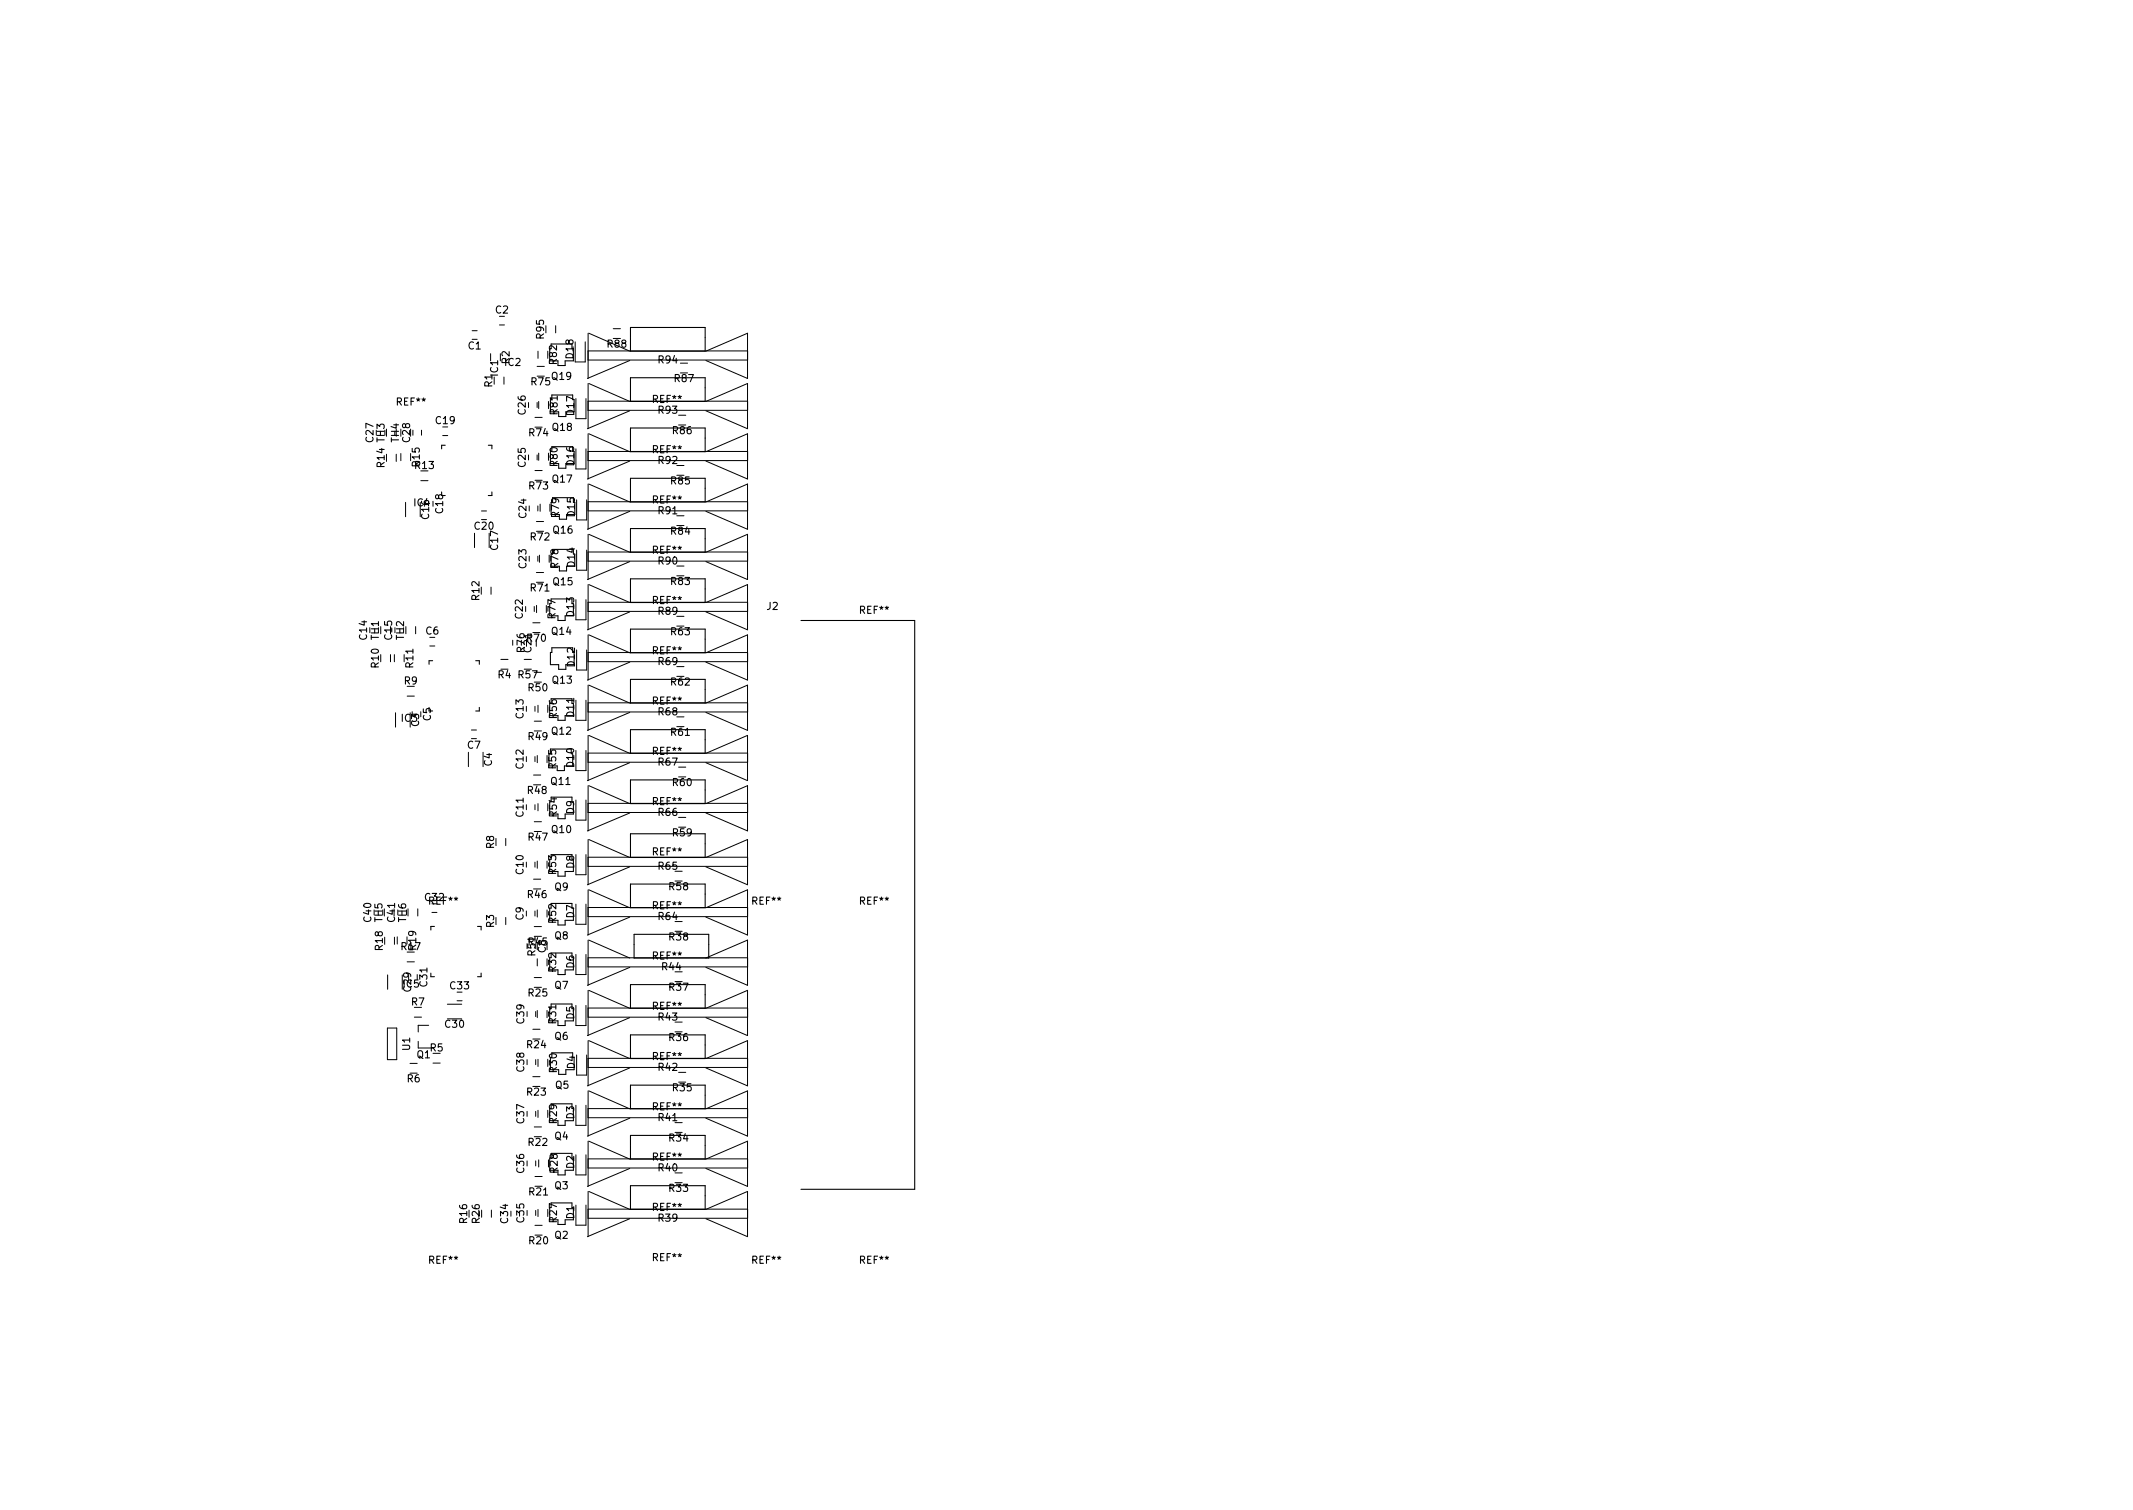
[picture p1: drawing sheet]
<svg xmlns="http://www.w3.org/2000/svg" width="297mm" height="210mm" viewBox="0 0 297 210" stroke-linecap="round" stroke-linejoin="round" font-family="sans-serif">
<defs><g id="words">
<g font-size="1.4">
<text x="69" y="43.6">C2</text>
<text x="75.7" y="47.1" transform="rotate(-90 75.7 47.1)">R95</text>
<text x="65.2" y="48.6">C1</text>
<text x="68.6" y="53.9" transform="rotate(-90 68.6 53.9)">R1</text>
<text x="69.3" y="52.3" transform="rotate(-90 69.3 52.3)">IC1</text>
<text x="70.3" y="50.9">IC2</text>
<text x="71" y="50.6" transform="rotate(-90 71 50.6)">R2</text>
<text x="74" y="53.6">R75</text>
<text x="76.9" y="52.9">Q19</text>
<text x="77.6" y="50.7" transform="rotate(-90 77.6 50.7)">R82</text>
<text x="79.8" y="49.9" transform="rotate(-90 79.8 49.9)">D18</text>
<text x="84.6" y="48.4">R88</text>
<text x="91.7" y="50.6">R94</text>
<text x="94" y="53.2">R87</text>
<text x="55.3" y="56.5">REF**</text>
<text x="60.7" y="59">C19</text>
<text x="73.2" y="57.7" transform="rotate(-90 73.2 57.7)">C26</text>
<text x="77" y="60">Q18</text>
<text x="77.7" y="57.7" transform="rotate(-90 77.7 57.7)">R81</text>
<text x="80" y="57.8" transform="rotate(-90 80 57.8)">D17</text>
<text x="91" y="56.1">REF**</text>
<text x="91.7" y="57.6">R93</text>
<text x="52" y="61.5" transform="rotate(-90 52 61.5)">C27</text>
<text x="53.6" y="65" transform="rotate(-90 53.6 65)">R14 TH3</text>
<text x="55.6" y="61.6" transform="rotate(-90 55.6 61.6)">TH4</text>
<text x="57.1" y="61.5" transform="rotate(-90 57.1 61.5)">C28</text>
<text x="57.8" y="65.3">R13</text>
<text x="58.4" y="64.9" transform="rotate(-90 58.4 64.9)">R15</text>
<text x="73.2" y="65" transform="rotate(-90 73.2 65)">C25</text>
<text x="73.7" y="60.7">R74</text>
<text x="77.7" y="64.9" transform="rotate(-90 77.7 64.9)">R80</text>
<text x="80" y="64.8" transform="rotate(-90 80 64.8)">D16</text>
<text x="91" y="63.1">REF**</text>
<text x="91.7" y="64.6">R92</text>
<text x="93.7" y="60.4">R86</text>
<text x="57.7" y="70.5">IC4</text>
<text x="61.7" y="71.4" transform="rotate(-90 61.7 71.4)">C18</text>
<text x="73.7" y="68.1">R73</text>
<text x="77" y="67.2">Q17</text>
<text x="77.8" y="72" transform="rotate(-90 77.8 72)">R79</text>
<text x="80" y="71.9" transform="rotate(-90 80 71.9)">D15</text>
<text x="91" y="70.1">REF**</text>
<text x="91.7" y="71.6">R91</text>
<text x="93.5" y="67.4">R85</text>
<text x="59.7" y="72.2" transform="rotate(-90 59.7 72.2)">C16</text>
<text x="66.1" y="73.7">C20</text>
<text x="69.3" y="76.5" transform="rotate(-90 69.3 76.5)">C17</text>
<text x="73.3" y="72.1" transform="rotate(-90 73.3 72.1)">C24</text>
<text x="73.9" y="75.2">R72</text>
<text x="77.1" y="74.3">Q16</text>
<text x="91" y="77.1">REF**</text>
<text x="93.5" y="74.4">R84</text>
<text x="66.7" y="83.5" transform="rotate(-90 66.7 83.5)">R12</text>
<text x="73.3" y="79.1" transform="rotate(-90 73.3 79.1)">C23</text>
<text x="73.9" y="82.3">R71</text>
<text x="77.1" y="81.5">Q15</text>
<text x="77.7" y="79.1" transform="rotate(-90 77.7 79.1)">R78</text>
<text x="80" y="78.9" transform="rotate(-90 80 78.9)">D14</text>
<text x="91.7" y="78.6">R90</text>
<text x="93.5" y="81.4">R83</text>
<text x="51.1" y="89" transform="rotate(-90 51.1 89)">C14</text>
<text x="52.7" y="89.1" transform="rotate(-90 52.7 89.1)">TH1</text>
<text x="54.6" y="89" transform="rotate(-90 54.6 89)">C15</text>
<text x="56.3" y="89.1" transform="rotate(-90 56.3 89.1)">TH2</text>
<text x="59.3" y="88.3">C6</text>
<text x="72.8" y="86.1" transform="rotate(-90 72.8 86.1)">C22</text>
<text x="73.4" y="89.3">R70</text>
<text x="76.9" y="88.4">Q14</text>
<text x="77.4" y="86.1" transform="rotate(-90 77.4 86.1)">R77</text>
<text x="80" y="85.8" transform="rotate(-90 80 85.8)">D13</text>
<text x="91" y="84.1">REF**</text>
<text x="91.7" y="85.6">R89</text>
<text x="93.5" y="88.4">R63</text>
<text x="106.8" y="84.9">J2</text>
<text x="119.8" y="85.5">REF**</text>
<text x="52.7" y="92.9" transform="rotate(-90 52.7 92.9)">R10</text>
<text x="56.3" y="95.3">R9</text>
<text x="57.6" y="92.9" transform="rotate(-90 57.6 92.9)">R11</text>
<text x="69.4" y="94.4">R4</text>
<text x="72.2" y="94.4">R57</text>
<text x="73" y="90.8" transform="rotate(-90 73 90.8)">R76</text>
<text x="74" y="90.8" transform="rotate(-90 74 90.8)">C21</text>
<text x="77" y="95.2">Q13</text>
<text x="80" y="92.8" transform="rotate(-90 80 92.8)">D12</text>
<text x="91" y="91.1">REF**</text>
<text x="91.7" y="92.6">R69</text>
<text x="93.5" y="95.4">R62</text>
<text x="55.9" y="100.5">IC3</text>
<text x="58.3" y="101.1" transform="rotate(-90 58.3 101.1)">C3</text>
<text x="60" y="100.3" transform="rotate(-90 60 100.3)">C5</text>
<text x="72.9" y="100" transform="rotate(-90 72.9 100)">C13</text>
<text x="73.6" y="96.2">R50</text>
<text x="77.6" y="100" transform="rotate(-90 77.6 100)">R56</text>
<text x="80" y="99.8" transform="rotate(-90 80 99.8)">D11</text>
<text x="91" y="98.1">REF**</text>
<text x="91.7" y="99.6">R68</text>
<text x="65.1" y="104.2">C7</text>
<text x="68.5" y="106.6" transform="rotate(-90 68.5 106.6)">C4</text>
<text x="72.9" y="107" transform="rotate(-90 72.9 107)">C12</text>
<text x="73.6" y="103">R49</text>
<text x="76.9" y="102.3">Q12</text>
<text x="77.4" y="107" transform="rotate(-90 77.4 107)">R55</text>
<text x="80" y="106.8" transform="rotate(-90 80 106.8)">D10</text>
<text x="91" y="105.1">REF**</text>
<text x="91.7" y="106.6">R67</text>
<text x="93.5" y="102.4">R61</text>
<text x="72.9" y="113.7" transform="rotate(-90 72.9 113.7)">C11</text>
<text x="73.5" y="110.5">R48</text>
<text x="76.8" y="109.3">Q11</text>
<text x="77.6" y="113.7" transform="rotate(-90 77.6 113.7)">R54</text>
<text x="80" y="113.3" transform="rotate(-90 80 113.3)">D9</text>
<text x="91" y="112.1">REF**</text>
<text x="91.7" y="113.6">R66</text>
<text x="93.7" y="109.4">R60</text>
<text x="68.8" y="118.1" transform="rotate(-90 68.8 118.1)">R8</text>
<text x="73.6" y="117">R47</text>
<text x="76.9" y="116">Q10</text>
<text x="91" y="119.1">REF**</text>
<text x="93.7" y="116.4">R59</text>
<text x="59.2" y="125.4">C32</text>
<text x="59.8" y="126">REF**</text>
<text x="72.9" y="121.7" transform="rotate(-90 72.9 121.7)">C10</text>
<text x="73.5" y="125">R46</text>
<text x="77.3" y="124">Q9</text>
<text x="77.4" y="121.7" transform="rotate(-90 77.4 121.7)">R53</text>
<text x="80" y="120.9" transform="rotate(-90 80 120.9)">D8</text>
<text x="91.7" y="121.1">R65</text>
<text x="93.2" y="123.9">R58</text>
<text x="104.8" y="126">REF**</text>
<text x="119.8" y="126">REF**</text>
<text x="51.7" y="128.3" transform="rotate(-90 51.7 128.3)">C40</text>
<text x="53.3" y="128.4" transform="rotate(-90 53.3 128.4)">TH5</text>
<text x="55" y="128.3" transform="rotate(-90 55 128.3)">C41</text>
<text x="56.6" y="128.4" transform="rotate(-90 56.6 128.4)">TH6</text>
<text x="68.8" y="129.1" transform="rotate(-90 68.8 129.1)">R3</text>
<text x="72.9" y="128.1" transform="rotate(-90 72.9 128.1)">C9</text>
<text x="77.3" y="130.8">Q8</text>
<text x="77.4" y="128.5" transform="rotate(-90 77.4 128.5)">R52</text>
<text x="80" y="127.8" transform="rotate(-90 80 127.8)">D7</text>
<text x="91" y="126.6">REF**</text>
<text x="91.7" y="128.1">R64</text>
<text x="93.2" y="130.9">R38</text>
<text x="53.3" y="132.3" transform="rotate(-90 53.3 132.3)">R18</text>
<text x="55.9" y="132.3">R17</text>
<text x="56.2" y="137.5">IC5</text>
<text x="58" y="132.2" transform="rotate(-90 58 132.2)">R19</text>
<text x="59.5" y="137.3" transform="rotate(-90 59.5 137.3)">C31</text>
<text x="62.7" y="137.7">C33</text>
<text x="74.6" y="133" transform="rotate(-90 74.6 133)">R51</text>
<text x="76" y="132.6" transform="rotate(-90 76 132.6)">C8</text>
<text x="77.3" y="137.7">Q7</text>
<text x="77.4" y="135.3" transform="rotate(-90 77.4 135.3)">R32</text>
<text x="80" y="134.8" transform="rotate(-90 80 134.8)">D6</text>
<text x="91" y="133.6">REF**</text>
<text x="92.2" y="135.1">R44</text>
<text x="93.2" y="137.9">R37</text>
<text x="57.3" y="138" transform="rotate(-90 57.3 138)">C29</text>
<text x="57.3" y="140">R7</text>
<text x="62" y="143.1">C30</text>
<text x="73" y="142.5" transform="rotate(-90 73 142.5)">C39</text>
<text x="73.6" y="138.7">R25</text>
<text x="77.4" y="142.5" transform="rotate(-90 77.4 142.5)">R31</text>
<text x="80" y="141.9" transform="rotate(-90 80 141.9)">D5</text>
<text x="91" y="140.6">REF**</text>
<text x="91.7" y="142.1">R43</text>
<text x="57.1" y="146.2" transform="rotate(-90 57.1 146.2)">U1</text>
<text x="58.1" y="147.3">Q1</text>
<text x="59.9" y="146.4">R5</text>
<text x="73" y="149.2" transform="rotate(-90 73 149.2)">C38</text>
<text x="73.4" y="145.9">R24</text>
<text x="77.3" y="144.8">Q6</text>
<text x="77.6" y="149.3" transform="rotate(-90 77.6 149.3)">R30</text>
<text x="80" y="148.8" transform="rotate(-90 80 148.8)">D4</text>
<text x="91" y="147.6">REF**</text>
<text x="91.7" y="149.1">R42</text>
<text x="93.2" y="144.9">R36</text>
<text x="56.7" y="150.7">R6</text>
<text x="73.4" y="152.5">R23</text>
<text x="77.4" y="151.6">Q5</text>
<text x="80" y="155.8" transform="rotate(-90 80 155.8)">D3</text>
<text x="91" y="154.6">REF**</text>
<text x="93.7" y="151.9">R35</text>
<text x="73" y="156.4" transform="rotate(-90 73 156.4)">C37</text>
<text x="73.6" y="159.5">R22</text>
<text x="77.3" y="158.7">Q4</text>
<text x="77.6" y="156.4" transform="rotate(-90 77.6 156.4)">R29</text>
<text x="91" y="161.6">REF**</text>
<text x="91.7" y="156.1">R41</text>
<text x="93.2" y="158.9">R34</text>
<text x="73" y="163.3" transform="rotate(-90 73 163.3)">C36</text>
<text x="73.7" y="166.4">R21</text>
<text x="77.3" y="165.6">Q3</text>
<text x="77.7" y="163.3" transform="rotate(-90 77.7 163.3)">R28</text>
<text x="80" y="162.7" transform="rotate(-90 80 162.7)">D2</text>
<text x="91.7" y="163.1">R40</text>
<text x="93.2" y="165.9">R33</text>
<text x="65" y="170.3" transform="rotate(-90 65 170.3)">R16</text>
<text x="66.8" y="170.3" transform="rotate(-90 66.8 170.3)">R26</text>
<text x="70.7" y="170.3" transform="rotate(-90 70.7 170.3)">C34</text>
<text x="73" y="170.2" transform="rotate(-90 73 170.2)">C35</text>
<text x="73.7" y="173.2">R20</text>
<text x="77.3" y="172.5">Q2</text>
<text x="77.6" y="170.2" transform="rotate(-90 77.6 170.2)">R27</text>
<text x="80" y="169.7" transform="rotate(-90 80 169.7)">D1</text>
<text x="91" y="168.6">REF**</text>
<text x="91.7" y="170.1">R39</text>
<text x="59.8" y="176">REF**</text>
<text x="91" y="175.6">REF**</text>
<text x="104.8" y="176">REF**</text>
<text x="119.8" y="176">REF**</text>
</g>
</g></defs>
<g fill="none" stroke="#000" stroke-width=".15">
<path d="M76.7 47.9h3M76.8 55h2.9M77.8 58h1M78.7 50.2v.7h-1M87.8 45.6h10.4v3.3h-10.4zM87.8 52.6h10.4v3.3h-10.4zM87.8 59.6h10.4v3.3h-10.4zM62 62h-.5v.5M68 62h.5v.5M68.5 68.5v.5h-.5M76.8 62.2h2.9M77 76.5h2.8"/>
<path d="M77 69.3h2.8M77.9 78.8v.7h1v-.7M78.8 64.5v.7h-1M78.9 71.6v.7h-1M87.8 66.6h10.4v3.3h-10.4zM87.8 73.6h10.4v3.3h-10.4zM60.3 92h-.6v.5M66.3 92h.4v.5M66.7 98.5v.5h-.4M76.7 97.3h3M76.7 83.4h3M78.7 85.7v.7h-1"/>
<path d="M78.7 99.6v.7h-1M79.7 90.2h-2.9v.6h-.1v1.7h1.1v.7h1v-.7M87.8 80.6h10.4v3.3h-10.4zM87.8 87.6h10.4v3.3h-10.4zM87.8 94.6h10.4v3.3h-10.4zM111.5 86.4h15.9v79.2h-15.9M76.7 104.3h2.9M76.7 111h3v.6M76.7 119h3M78.6 106.6v.7h-1M78.7 113.3v.7h-1M79.8 119.6v1.7h-1.1v.7h-1"/>
<path d="M87.8 101.6h10.4v3.3h-10.4zM87.8 108.6h10.4v3.3h-10.4zM87.8 116.1h10.4v3.3h-10.4zM60 136h.5M60.5 129h-.5v.5M66.5 129h.5v.5M67 135.5v.5h-.5M76.7 139.8h3M76.7 132.7h3M76.7 125.8h3M77.7 135v.7h1v-.7M78.7 128.1v.7h-1"/>
<path d="M87.8 123.1h10.4v3.3h-10.4zM87.8 137.1h10.4v3.3h-10.4zM88.3 130.1h10.4v3.3h-10.4zM76.7 153.7h3M76.8 146.6h2.9M78.7 142.1v.7h-1M78.7 156v.7h-1M78.8 148.9v.7h-1M87.8 144.1h10.4v3.3h-10.4zM87.8 151.1h10.4v3.3h-10.4zM87.8 158.1h10.4v3.3h-10.4zM76.7 167.5h3v.6"/>
<path d="M76.7 160.6h3M78.7 162.9v.7h-1M78.7 169.8v.7h-1M87.8 165.1h10.4v3.3h-10.4z"/>
</g>
<g fill="none" stroke="#000" stroke-width=".14">
<path d="M58.7 59.9v.7M65.7 46h.7M68.3 49.2v1M69.6 45.2h.7M70.2 52.5v1M74.5 58.1h1M74.8 56v.7M74.8 51h1M74.9 48.9v1M75 55.9v1M77.4 45.3v1M80.1 47.6v2.8h1.4v-2.8"/>
<path d="M80.2 55.5v2.8h1.4v-2.8M81.9 55.9h22.2M81.9 57.1h22.2M81.9 48.9h22.2M81.9 50.1h22.2M81.9 46.4v6.3M81.9 53.4v6.3M82 53.4l5.7 2.5M82 46.4l5.7 2.5M85.4 45.8h1M87.7 57.2l-5.9 2.5M87.7 50.2l-5.9 2.5"/>
<path d="M94.5 57.8h1M94.7 50.6h1.1M98.3 48.9l5.8-2.5v6.3l-5.8-2.5M98.3 55.9l5.8-2.5v6.3l-5.8-2.5M55.2 63.2v1M55.8 63.1v1M56.5 69.9v2M58.6 66.9h1M61.7 60.6h.6M66.1 74.2v2M67 71.1h.7M74.5 65.5h1"/>
<path d="M74.7 79.7h1M74.7 72.6h1M74.8 63.3v.7M74.9 70.4v.7M74.9 77.4v.7M75 63.1v1M75.1 77.3v1M75.2 70.2v1M80.2 62.5v2.8h1.4v-2.8M80.3 69.6v2.8h1.4v-2.8M80.3 76.6v2.8h1.4v-2.8M81.9 62.9h22.2"/>
<path d="M81.9 64.1h22.2M81.9 69.9h22.2M81.9 71.1h22.2M81.9 76.9h22.2M81.9 78.1h22.2M81.9 60.4v6.3M81.9 67.4v6.3M81.9 74.4v6.3M82 60.4l5.7 2.5M82 67.4l5.7 2.5M82 74.4l5.7 2.5M87.7 64.2l-5.9 2.5"/>
<path d="M87.7 71.2l-5.9 2.5M87.7 78.2l-5.9 2.5M94.3 78.8h.9M94.3 71.8h.9M94.3 64.8h.9M98.3 62.9l5.8-2.5v6.3l-5.8-2.5M98.3 69.9l5.8-2.5v6.3l-5.8-2.5M98.3 76.9l5.8-2.5v6.3l-5.8-2.5M54.4 91.1v1M54.9 91.1v1M55.1 99.2v2M56.7 96.9h1"/>
<path d="M57.9 87.2v1M59.9 89.9h.7M68.4 81.7v1M69.7 91.8h1M71.4 89.1v.7M73 91.8h1M74.2 86.7h1M74.4 84.4v.7M74.4 93.6h1M74.5 98.3v.7M74.7 89v1M74.7 84.3v1"/>
<path d="M74.9 98.2v1M80.2 83.5v2.8h1.4v-2.8M80.2 97.5v2.8h1.4v-2.8M80.3 90.5v2.8h1.4v-2.8M81.9 97.9h22.2M81.9 99.1h22.2M81.9 90.9h22.2M81.9 92.1h22.2M81.9 83.9h22.2M81.9 85.1h22.2M81.9 81.4v6.3M81.9 88.4v6.3"/>
<path d="M81.9 95.4v6.3M82 95.4l5.7 2.5M82 88.4l5.7 2.5M82 81.4l5.7 2.5M87.7 99.2l-5.9 2.5M87.7 92.2l-5.9 2.5M87.7 85.2l-5.9 2.5M94.3 99.8h.9M94.3 92.8h.9M94.3 85.8h.9M98.3 83.9l5.8-2.5v6.3l-5.8-2.5M98.3 90.9l5.8-2.5v6.3l-5.8-2.5"/>
<path d="M98.3 97.9l5.8-2.5v6.3l-5.8-2.5M65.2 104.7v2M65.7 101.6h.6M70.4 116.7v1M74.3 107.9h1M74.4 114.4h1M74.4 100.4h1M74.5 105.3v.7M74.5 112v.7M74.8 105.2v1M74.8 119.9v1M74.9 111.9v1"/>
<path d="M80.2 104.5v2.8h1.4v-2.8M80.2 111.4v2.8h1.4v-2.8M80.2 119v2.8h1.4v-2.8M81.9 111.9h22.2M81.9 113.1h22.2M81.9 104.9h22.2M81.9 106.1h22.2M81.9 119.4h22.2M81.9 102.4v6.3M81.9 109.4v6.3M81.9 116.9v6.3M82 109.4l5.7 2.5"/>
<path d="M82 102.4l5.7 2.5M82 116.9l5.7 2.5M87.7 113.2l-5.9 2.5M87.7 106.2l-5.9 2.5M94.5 113.8h1M94.5 106.8h1M98.3 104.9l5.8-2.5v6.3l-5.8-2.5M98.3 111.9l5.8-2.5v6.3l-5.8-2.5M98.3 119.4l5.8-2.5v6.3l-5.8-2.5M54 135.7v2M54.9 130.5v1M55.3 130.4v1"/>
<path d="M56.7 133.9h1M58.2 126.5v1M60.1 127h.8M62.3 139.8h2M63.7 139.3h.6M70.4 127.7v1M74.3 122.4h1M74.4 136.1h1M74.4 129h1M74.4 130.4h1M74.5 120v.7M74.5 126.8v.7"/>
<path d="M74.8 126.7v1M74.8 133.5v1M80.2 125.9v2.8h1.4v-2.8M80.2 132.9v2.8h1.4v-2.8M80.2 140v2.8h1.4v-2.8M81.9 133.4h22.2M81.9 134.6h22.2M81.9 126.4h22.2M81.9 127.6h22.2M81.9 120.6h22.2M81.9 123.9v6.3M81.9 130.9v6.3"/>
<path d="M81.9 137.9v6.3M82 137.9l5.7 2.5M82 130.9l5.7 2.5M82 123.9l5.7 2.5M87.7 134.7l-5.9 2.5M87.7 127.7l-5.9 2.5M87.7 120.7l-5.9 2.5M94 128.3h1M94 121.3h1M98.3 126.4l5.8-2.5v6.3l-5.8-2.5M98.3 133.4l5.8-2.5v6.3l-5.8-2.5M54 143.1h1.3v4.4h-1.3z"/>
<path d="M57.1 148.1h1M57.7 141.6h1M58.2 145v.9h2.2M59.7 142.8h-1.5v.9M60.3 148h1M74.2 149.9h1M74.2 143.3h1M74.4 156.9h1M74.6 140.8v.7M74.6 147.5v.7M74.6 154.7v.7M74.8 140.7v1"/>
<path d="M74.9 147.5v1M74.9 154.6v1M80.2 153.9v2.8h1.4v-2.8M80.3 146.9v2.8h1.4v-2.8M81.9 141.6h22.2M81.9 140.4h22.2M81.9 154.4h22.2M81.9 155.6h22.2M81.9 147.4h22.2M81.9 148.6h22.2M81.9 144.9v6.3M81.9 151.9v6.3"/>
<path d="M81.9 158.9v6.3M82 158.9l5.7 2.5M82 151.9l5.7 2.5M82 144.9l5.7 2.5M87.7 141.7l-5.9 2.5M87.7 155.7l-5.9 2.5M87.7 148.7l-5.9 2.5M94 156.3h1M94 142.3h1M94.5 149.3h1M98.3 140.4l5.8-2.5v6.3l-5.8-2.5M98.3 147.4l5.8-2.5v6.3l-5.8-2.5"/>
<path d="M98.3 154.4l5.8-2.5v6.3l-5.8-2.5M68.4 168.5v1M74.5 170.6h1M74.5 163.8h1M74.6 161.6v.7M74.6 168.5v.7M74.9 168.4v1M75 161.5v1M80.2 167.8v2.8h1.4v-2.8M80.2 160.8v2.8h1.4v-2.8M81.9 168.4h22.2M81.9 169.6h22.2"/>
<path d="M81.9 161.4h22.2M81.9 162.6h22.2M81.9 165.9v6.3M82 165.9l5.7 2.5M87.7 169.7l-5.9 2.5M87.7 162.7l-5.9 2.5M94 163.3h1M98.3 168.4l5.8-2.5v6.3l-5.8-2.5M98.3 161.4l5.8-2.5v6.3l-5.8-2.5"/>
</g>
<use href="#words"/>
</svg>
